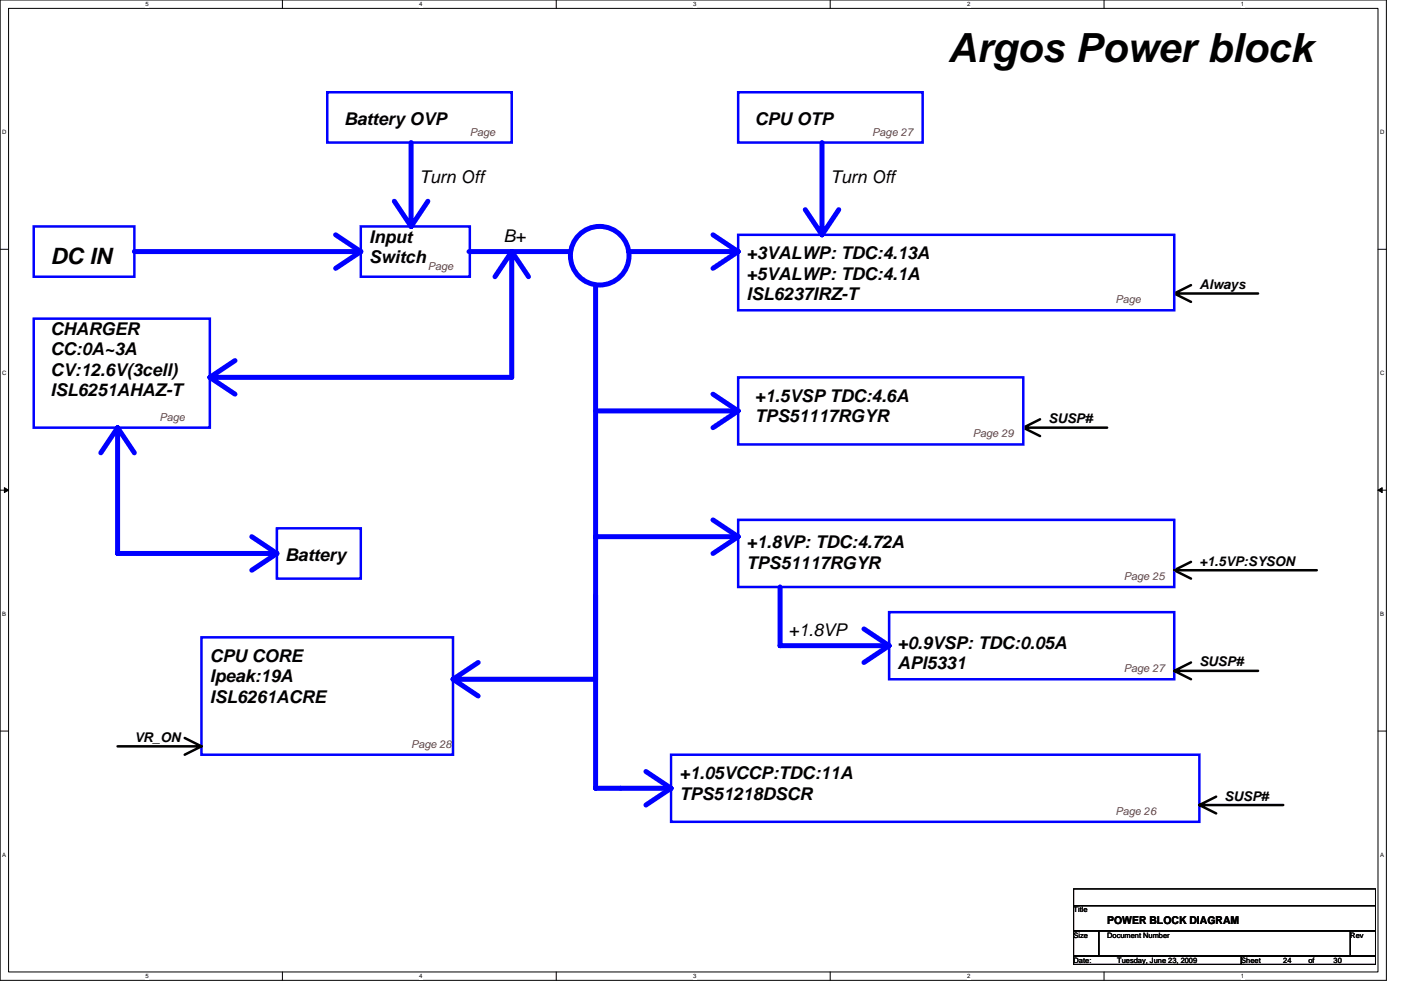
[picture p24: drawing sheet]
<svg xmlns="http://www.w3.org/2000/svg" width="297mm" height="210mm" viewBox="0 0 297 210" stroke-linecap="round" stroke-linejoin="round" font-family="sans-serif">
<defs><g id="words">
<text font-size="8.5" x="201" y="13.1">Argos Power block</text>
<text font-size="4.8" x="10.7" y="56">DC IN</text>
<g font-size="3.7">
<text x="72.9" y="26.5">Battery OVP</text>
<text x="160.1" y="26.5">CPU OTP</text>
<text x="88.9" y="38.9">Turn Off</text>
<text x="176.1" y="38.9">Turn Off</text>
<text x="78.3" y="51.4">Input</text>
<text x="106.7" y="51.4">B+</text>
<text x="78.3" y="55.8">Switch</text>
<text x="158.3" y="55">+3VALWP: TDC:4.13A</text>
<text x="158.3" y="59.3">+5VALWP: TDC:4.1A</text>
<text x="158.3" y="63.7">ISL6237IRZ-T</text>
<text x="10.7" y="71">CHARGER</text>
<text x="10.7" y="75.3">CC:0A~3A</text>
<text x="10.7" y="79.7">CV:12.6V(3cell)</text>
<text x="10.7" y="84">ISL6251AHAZ-T</text>
<text x="160.1" y="85.2">+1.5VSP TDC:4.6A</text>
<text x="160.1" y="89.6">TPS51117RGYR</text>
<text x="60.5" y="119">Battery</text>
<text x="158.3" y="116.2">+1.8VP: TDC:4.72A</text>
<text x="158.3" y="120.6">TPS51117RGYR</text>
<text x="167.2" y="134.9">+1.8VP</text>
<text x="190.3" y="137.6">+0.9VSP: TDC:0.05A</text>
<text x="44.5" y="140.3">CPU CORE</text>
<text x="190.3" y="141.9">APl5331</text>
<text x="44.5" y="144.7">Ipeak:19A</text>
<text x="44.5" y="149">ISL6261ACRE</text>
<text x="144.1" y="165.2">+1.05VCCP:TDC:11A</text>
<text x="144.1" y="169.6">TPS51218DSCR</text>
</g>
<g font-size="2.8">
<text x="254.3" y="61.3">Always</text>
<text x="222.3" y="89.7">SUSP#</text>
<text x="254.3" y="120">+1.5VP:SYSON</text>
<text x="254.3" y="141.3">SUSP#</text>
<text x="28.5" y="157.3">VR_ON</text>
<text x="259.6" y="169.7">SUSP#</text>
</g>
<g font-size="2.3" fill="#804040">
<text x="99.6" y="28.7">Page</text>
<text x="185" y="28.7">Page 27</text>
<text x="90.7" y="57.2">Page</text>
<text x="236.5" y="64.3">Page</text>
<text x="33.8" y="89.2">Page</text>
<text x="206.3" y="92.8">Page 29</text>
<text x="238.3" y="123">Page 25</text>
<text x="238.3" y="142.5">Page 27</text>
<text x="87.2" y="158.5">Page 28</text>
<text x="236.5" y="172.8">Page 26</text>
</g>
<text font-size="2.3" x="234.7" y="195.9">POWER BLOCK DIAGRAM</text>
<g font-size="1.6">
<text x="227.6" y="193.4">Title</text>
<text x="227.6" y="198.8">Size</text>
<text x="234.7" y="198.8">Document Number</text>
<text x="286.3" y="198.8">Rev</text>
<text x="227.6" y="204.1">Date:</text>
<text x="236.9" y="204.1">Tuesday, June 23, 2009</text>
<text x="263.2" y="204.1">Sheet</text>
<text x="272.1" y="204.1">24</text>
<text x="277.4" y="204.1">of</text>
<text x="282.7" y="204.1">30</text>
</g>
<g font-size="1.3">
<text x="30.8" y="1.3">5</text>
<text x="88.9" y="1.3">4</text>
<text x="147" y="1.3">3</text>
<text x="205" y="1.3">2</text>
<text x="263.1" y="1.3">1</text>
<text x=".5" y="28.4">D</text>
<text x="292.6" y="28.4">D</text>
<text x=".5" y="79.5">C</text>
<text x="292.6" y="79.5">C</text>
<text x=".5" y="130.6">B</text>
<text x="292.6" y="130.6">B</text>
<text x=".5" y="181.7">A</text>
<text x="292.6" y="181.7">A</text>
<text x="30.8" y="207.4">5</text>
<text x="88.9" y="207.4">4</text>
<text x="147" y="207.4">3</text>
<text x="205" y="207.4">2</text>
<text x="263.1" y="207.4">1</text>
</g>
</g></defs>
<path d="M0 0h293.9v207.9h-293.9zM1.8 1.8h290.4v204.3h-290.4z" fill="none" stroke="#000" stroke-width=".21"/>
<g fill="#fff">
<path d="M30.8 .2h.7v1.4h-.7z"/>
<path d="M30.8 206.3h.7v1.4h-.7z"/>
</g>
<path d="M59.9 0v1.8M59.9 206.1v1.8" fill="none" stroke="#000" stroke-width=".21"/>
<g fill="#fff">
<path d="M88.9 .2h.7v1.4h-.7z"/>
<path d="M88.9 206.3h.7v1.4h-.7z"/>
</g>
<path d="M117.9 0v1.8M117.9 206.1v1.8" fill="none" stroke="#000" stroke-width=".21"/>
<g fill="#fff">
<path d="M147 .2h.7v1.4h-.7z"/>
<path d="M147 206.3h.7v1.4h-.7z"/>
</g>
<path d="M176 0v1.8M176 206.1v1.8" fill="none" stroke="#000" stroke-width=".21"/>
<g fill="#fff">
<path d="M205 .2h.7v1.4h-.7z"/>
<path d="M205 206.3h.7v1.4h-.7z"/>
</g>
<path d="M234.1 0v1.8M234.1 206.1v1.8" fill="none" stroke="#000" stroke-width=".21"/>
<g fill="#fff">
<path d="M263.1 .2h.7v1.4h-.7z"/>
<path d="M263.1 206.3h.7v1.4h-.7z"/>
<path d="M.5 27.3h.9v1.4h-.9z"/>
<path d="M292.6 27.3h.9v1.4h-.9z"/>
<path d="M.5 78.4h.9v1.4h-.9z"/>
<path d="M292.6 78.4h.9v1.4h-.9z"/>
</g>
<path d="M0 52.9h1.8M292.2 52.9h1.7" fill="none" stroke="#000" stroke-width=".21"/>
<g fill="#fff">
<path d="M.5 129.5h.8v1.4h-.8z"/>
<path d="M292.6 129.5h.9v1.4h-.9z"/>
</g>
<path d="M0 103.9h1.8M292.2 103.9h1.7" fill="none" stroke="#000" stroke-width=".21"/>
<path d="M.9 103.4l.9 .5-.9 .5zM292.2 103.9l.8-.5v1z" fill="#000" stroke="#000" stroke-width=".21"/>
<g fill="#fff">
<path d="M.5 180.5h.8v1.4h-.8z"/>
<path d="M292.6 180.5h.9v1.4h-.9z"/>
</g>
<path d="M0 155h1.8M292.2 155h1.7M227.6 188.5h64v3.5h-64zM227.6 192h64v5.4h-64zM227.6 197.4h5.4v5.3h-5.4zM233 197.4h53.3v5.3h-53.3zM286.3 197.4h5.3v5.3h-5.3zM227.6 202.7h35.6v1.8h-35.6zM263.2 202.7h28.4v1.8h-28.4z" fill="none" stroke="#000" stroke-width=".21"/>
<g fill="none" stroke="#00f" stroke-width="1.1">
<path d="M87.2 30.2v17.8M174.3 30.2v19.6M28.5 53.3h48M71.2 49.8l5.3 3.5M76.5 53.3l-5.3 3.6M83.6 42.7l3.6 5.3M90.7 42.7l-3.5 5.3M99.4 53.3h21.5M108.5 53.3v26.7h-64l5.3-3.5M108.5 53.3l-3.6 5.4M108.5 53.3l3.6 5.4M133.2 53.3h23.3"/>
<path d="M151.2 49.8l5.3 3.5M156.5 53.3l-5.3 3.6M170.7 44.4l3.6 5.4M177.8 44.4l-3.5 5.4M126.3 60.5v106.6h16M24.9 90.7v26.6h33.8l-5.3-3.5M24.9 90.7l3.6 5.3M24.9 90.7l-3.5 5.3M44.5 80l5.3 3.6M126.3 87.1h30.2M151.2 83.6l5.3 3.5M156.5 87.1l-5.3 3.6"/>
<path d="M58.7 117.3l-5.3 3.6M126.3 113.8h30.2M151.2 110.2l5.3 3.6M156.5 113.8l-5.3 3.5M165.4 124.5v12.4h23.1M183.2 133.3l5.3 3.6M188.5 136.9l-5.3 3.6M96.1 144h30.2M101.4 140.5l-5.3 3.5 5.3 3.6M136.9 163.6l5.4 3.5M142.3 167.1l-5.4 3.6"/>
<circle cx="127.2" cy="54.2" r="6.2"/>
</g>
<g fill="none" stroke="#000" stroke-width=".53">
<path d="M249 62.2l3.5 1.8M249 62.2h17.7M252.5 60.5l-3.5 1.7M217 90.7l3.5 1.8M217 90.7h17.7M220.5 88.9l-3.5 1.8M252.5 119.1l-3.5 1.8M249 120.9l3.5 1.8M249 120.9h30.2M24.9 158.2h17.8M39.2 156.5l3.5 1.7M42.7 158.2l-3.5 1.8"/>
<path d="M249 142.2l3.5 1.8M249 142.2h17.7M252.5 140.5l-3.5 1.7M254.3 170.7l3.5 1.8M254.3 170.7h17.8M257.8 168.9l-3.5 1.8"/>
</g>
<path d="M69.4 19.6h39.1v10.6h-39.1zM156.5 19.6h39.1v10.6h-39.1zM7.2 48h21.3v10.7h-21.3zM76.5 48h23.1v10.7h-23.1zM156.5 49.8h92.5v16h-92.5zM7.2 67.6h37.3v23.1h-37.3zM156.5 80h60.5v14.2h-60.5zM58.7 112h17.8v10.7h-17.8zM156.5 110.2h92.5v14.3h-92.5zM42.7 135.1h53.4v24.9h-53.4zM188.5 129.8h60.5v14.2h-60.5zM142.3 160h112v14.2h-112z" fill="none" stroke="#00f" stroke-width=".53"/>
<use href="#words"/>
</svg>
